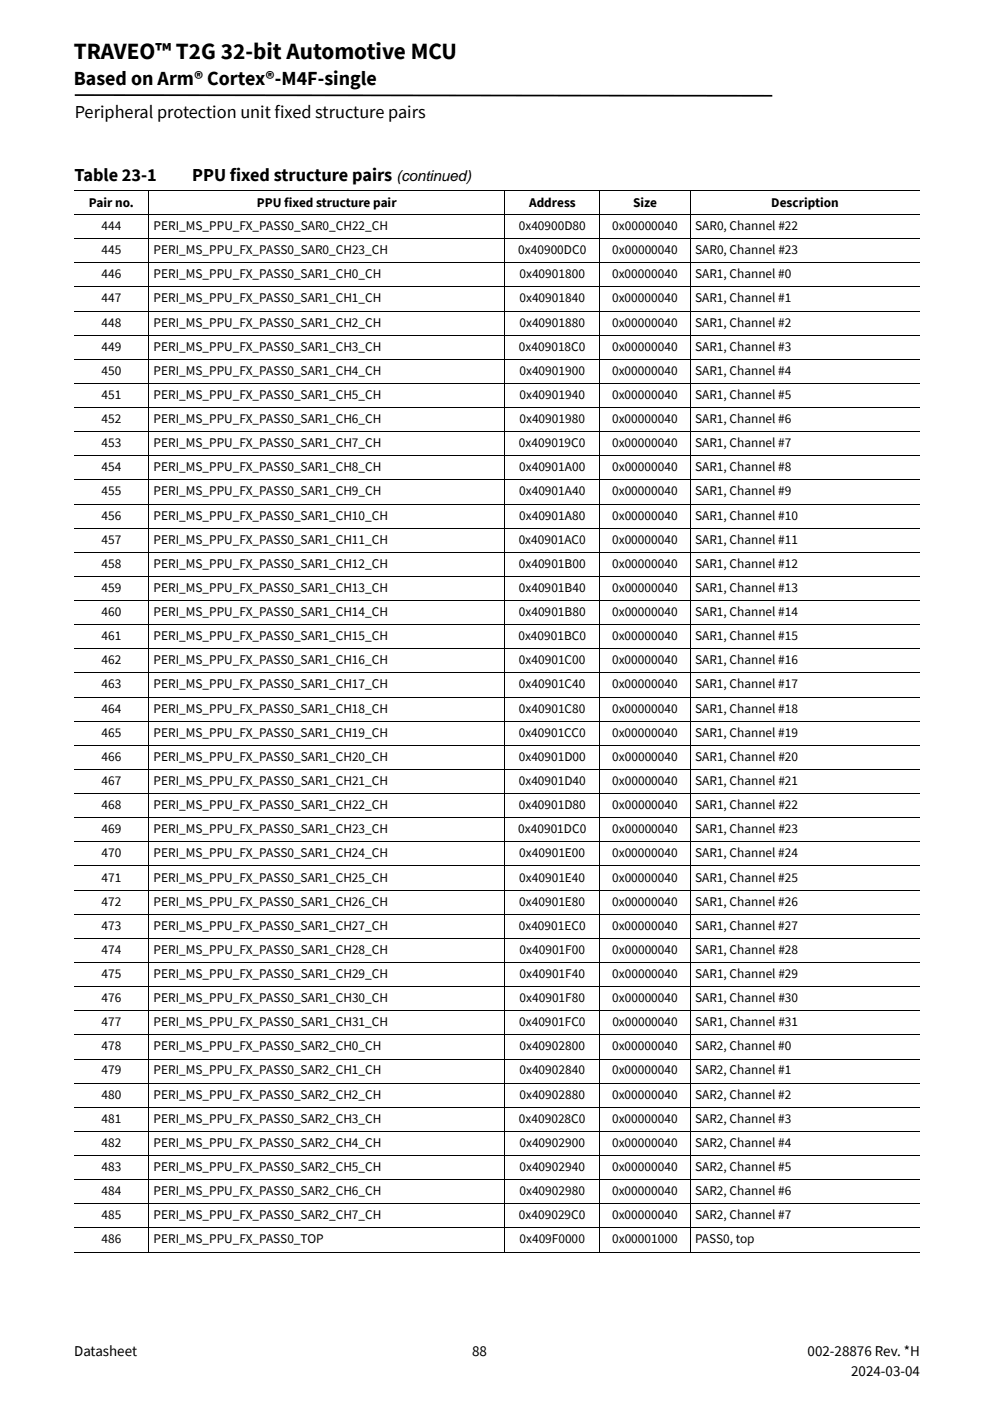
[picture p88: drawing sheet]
<svg xmlns="http://www.w3.org/2000/svg" width="210mm" height="297mm" viewBox="0 0 210 297" stroke-linecap="round" stroke-linejoin="round" font-family="sans-serif">
<defs><g id="words">
<text font-size="4.9" x="15.7" y="12.4">TRAVEO™ T2G 32-bit Automotive MCU</text>
<text font-size="4.2" x="15.7" y="18">Based on Arm® Cortex®-M4F-single</text>
<g font-size="3.9">
<text x="15.9" y="25">Peripheral protection unit fixed structure pairs</text>
<text x="15.8" y="38.4">Table 23-1</text>
<text x="40.8" y="38.4">PPU fixed structure pairs</text>
</g>
<g font-size="3.2">
<text x="84.1" y="38.4">(continued)</text>
<text x="15.7" y="287.5">Datasheet</text>
<text x="100.1" y="287.5">88</text>
<text x="171.2" y="287.5">002-28876 Rev. *H</text>
<text x="180.5" y="291.8">2024-03-04</text>
</g>
<g font-size="2.8">
<text x="18.9" y="43.8">Pair no.</text>
<text x="54.5" y="43.8">PPU fixed structure pair</text>
<text x="112.2" y="43.8">Address</text>
<text x="134.2" y="43.8">Size</text>
<text x="163.5" y="43.8">Description</text>
<text x="21.5" y="48.8">444</text>
<text x="21.5" y="53.9">445</text>
<text x="32.6" y="48.8">PERI_MS_PPU_FX_PASS0_SAR0_CH22_CH</text>
<text x="32.6" y="53.9">PERI_MS_PPU_FX_PASS0_SAR0_CH23_CH</text>
<text x="109.9" y="53.9">0x40900DC0</text>
<text x="110" y="48.8">0x40900D80</text>
<text x="129.8" y="53.9">0x00000040</text>
<text x="129.8" y="48.8">0x00000040</text>
<text x="147.4" y="53.9">SAR0, Channel #23</text>
<text x="147.4" y="48.8">SAR0, Channel #22</text>
<text x="21.5" y="59">446</text>
<text x="32.6" y="59">PERI_MS_PPU_FX_PASS0_SAR1_CH0_CH</text>
<text x="110.1" y="59">0x40901800</text>
<text x="129.8" y="59">0x00000040</text>
<text x="147.4" y="59">SAR1, Channel #0</text>
<text x="21.5" y="64.1">447</text>
<text x="32.6" y="64.1">PERI_MS_PPU_FX_PASS0_SAR1_CH1_CH</text>
<text x="110.1" y="64.1">0x40901840</text>
<text x="129.8" y="64.1">0x00000040</text>
<text x="147.4" y="64.1">SAR1, Channel #1</text>
<text x="21.5" y="69.2">448</text>
<text x="32.6" y="69.2">PERI_MS_PPU_FX_PASS0_SAR1_CH2_CH</text>
<text x="110.1" y="69.2">0x40901880</text>
<text x="129.8" y="69.2">0x00000040</text>
<text x="147.4" y="69.2">SAR1, Channel #2</text>
<text x="21.5" y="74.4">449</text>
<text x="32.6" y="74.4">PERI_MS_PPU_FX_PASS0_SAR1_CH3_CH</text>
<text x="110" y="74.4">0x409018C0</text>
<text x="129.8" y="74.4">0x00000040</text>
<text x="147.4" y="74.4">SAR1, Channel #3</text>
<text x="21.5" y="79.5">450</text>
<text x="32.6" y="79.5">PERI_MS_PPU_FX_PASS0_SAR1_CH4_CH</text>
<text x="110.1" y="79.5">0x40901900</text>
<text x="129.8" y="79.5">0x00000040</text>
<text x="147.4" y="79.5">SAR1, Channel #4</text>
<text x="21.5" y="84.6">451</text>
<text x="21.5" y="89.7">452</text>
<text x="32.6" y="84.6">PERI_MS_PPU_FX_PASS0_SAR1_CH5_CH</text>
<text x="32.6" y="89.7">PERI_MS_PPU_FX_PASS0_SAR1_CH6_CH</text>
<text x="110.1" y="84.6">0x40901940</text>
<text x="110.1" y="89.7">0x40901980</text>
<text x="129.8" y="84.6">0x00000040</text>
<text x="129.8" y="89.7">0x00000040</text>
<text x="147.4" y="84.6">SAR1, Channel #5</text>
<text x="147.4" y="89.7">SAR1, Channel #6</text>
<text x="21.5" y="94.8">453</text>
<text x="32.6" y="94.8">PERI_MS_PPU_FX_PASS0_SAR1_CH7_CH</text>
<text x="110" y="94.8">0x409019C0</text>
<text x="129.8" y="94.8">0x00000040</text>
<text x="147.4" y="94.8">SAR1, Channel #7</text>
<text x="21.5" y="99.9">454</text>
<text x="32.6" y="99.9">PERI_MS_PPU_FX_PASS0_SAR1_CH8_CH</text>
<text x="110.1" y="99.9">0x40901A00</text>
<text x="129.8" y="99.9">0x00000040</text>
<text x="147.4" y="99.9">SAR1, Channel #8</text>
<text x="21.5" y="105">455</text>
<text x="32.6" y="105">PERI_MS_PPU_FX_PASS0_SAR1_CH9_CH</text>
<text x="110.1" y="105">0x40901A40</text>
<text x="129.8" y="105">0x00000040</text>
<text x="147.4" y="105">SAR1, Channel #9</text>
<text x="21.5" y="110.2">456</text>
<text x="32.6" y="110.2">PERI_MS_PPU_FX_PASS0_SAR1_CH10_CH</text>
<text x="110.1" y="110.2">0x40901A80</text>
<text x="129.8" y="110.2">0x00000040</text>
<text x="147.4" y="110.2">SAR1, Channel #10</text>
<text x="21.5" y="115.3">457</text>
<text x="32.6" y="115.3">PERI_MS_PPU_FX_PASS0_SAR1_CH11_CH</text>
<text x="110" y="115.3">0x40901AC0</text>
<text x="129.8" y="115.3">0x00000040</text>
<text x="147.4" y="115.3">SAR1, Channel #11</text>
<text x="21.5" y="120.4">458</text>
<text x="21.5" y="125.5">459</text>
<text x="32.6" y="120.4">PERI_MS_PPU_FX_PASS0_SAR1_CH12_CH</text>
<text x="32.6" y="125.5">PERI_MS_PPU_FX_PASS0_SAR1_CH13_CH</text>
<text x="110" y="120.4">0x40901B00</text>
<text x="110" y="125.5">0x40901B40</text>
<text x="129.8" y="120.4">0x00000040</text>
<text x="129.8" y="125.5">0x00000040</text>
<text x="147.4" y="120.4">SAR1, Channel #12</text>
<text x="147.4" y="125.5">SAR1, Channel #13</text>
<text x="21.5" y="130.6">460</text>
<text x="32.6" y="130.6">PERI_MS_PPU_FX_PASS0_SAR1_CH14_CH</text>
<text x="110" y="130.6">0x40901B80</text>
<text x="129.8" y="130.6">0x00000040</text>
<text x="147.4" y="130.6">SAR1, Channel #14</text>
<text x="21.5" y="135.7">461</text>
<text x="32.6" y="135.7">PERI_MS_PPU_FX_PASS0_SAR1_CH15_CH</text>
<text x="109.9" y="135.7">0x40901BC0</text>
<text x="129.8" y="135.7">0x00000040</text>
<text x="147.4" y="135.7">SAR1, Channel #15</text>
<text x="21.5" y="140.9">462</text>
<text x="32.6" y="140.9">PERI_MS_PPU_FX_PASS0_SAR1_CH16_CH</text>
<text x="110" y="140.9">0x40901C00</text>
<text x="129.8" y="140.9">0x00000040</text>
<text x="147.4" y="140.9">SAR1, Channel #16</text>
<text x="21.5" y="146">463</text>
<text x="32.6" y="146">PERI_MS_PPU_FX_PASS0_SAR1_CH17_CH</text>
<text x="110" y="146">0x40901C40</text>
<text x="129.8" y="146">0x00000040</text>
<text x="147.4" y="146">SAR1, Channel #17</text>
<text x="21.5" y="151.1">464</text>
<text x="32.6" y="151.1">PERI_MS_PPU_FX_PASS0_SAR1_CH18_CH</text>
<text x="110" y="151.1">0x40901C80</text>
<text x="129.8" y="151.1">0x00000040</text>
<text x="147.4" y="151.1">SAR1, Channel #18</text>
<text x="21.5" y="156.2">465</text>
<text x="21.5" y="161.3">466</text>
<text x="32.6" y="156.2">PERI_MS_PPU_FX_PASS0_SAR1_CH19_CH</text>
<text x="32.6" y="161.3">PERI_MS_PPU_FX_PASS0_SAR1_CH20_CH</text>
<text x="110" y="156.2">0x40901CC0</text>
<text x="110" y="161.3">0x40901D00</text>
<text x="129.8" y="156.2">0x00000040</text>
<text x="129.8" y="161.3">0x00000040</text>
<text x="147.4" y="156.2">SAR1, Channel #19</text>
<text x="147.4" y="161.3">SAR1, Channel #20</text>
<text x="21.5" y="166.4">467</text>
<text x="32.6" y="166.4">PERI_MS_PPU_FX_PASS0_SAR1_CH21_CH</text>
<text x="110" y="166.4">0x40901D40</text>
<text x="129.8" y="166.4">0x00000040</text>
<text x="147.4" y="166.4">SAR1, Channel #21</text>
<text x="21.5" y="171.6">468</text>
<text x="32.6" y="171.6">PERI_MS_PPU_FX_PASS0_SAR1_CH22_CH</text>
<text x="110" y="171.6">0x40901D80</text>
<text x="129.8" y="171.6">0x00000040</text>
<text x="147.4" y="171.6">SAR1, Channel #22</text>
<text x="21.5" y="176.7">469</text>
<text x="32.6" y="176.7">PERI_MS_PPU_FX_PASS0_SAR1_CH23_CH</text>
<text x="109.9" y="176.7">0x40901DC0</text>
<text x="129.8" y="176.7">0x00000040</text>
<text x="147.4" y="176.7">SAR1, Channel #23</text>
<text x="21.5" y="181.8">470</text>
<text x="32.6" y="181.8">PERI_MS_PPU_FX_PASS0_SAR1_CH24_CH</text>
<text x="110.1" y="181.8">0x40901E00</text>
<text x="129.8" y="181.8">0x00000040</text>
<text x="147.4" y="181.8">SAR1, Channel #24</text>
<text x="21.5" y="186.9">471</text>
<text x="32.6" y="186.9">PERI_MS_PPU_FX_PASS0_SAR1_CH25_CH</text>
<text x="110.1" y="186.9">0x40901E40</text>
<text x="129.8" y="186.9">0x00000040</text>
<text x="147.4" y="186.9">SAR1, Channel #25</text>
<text x="21.5" y="192">472</text>
<text x="21.5" y="197.1">473</text>
<text x="32.6" y="192">PERI_MS_PPU_FX_PASS0_SAR1_CH26_CH</text>
<text x="32.6" y="197.1">PERI_MS_PPU_FX_PASS0_SAR1_CH27_CH</text>
<text x="110" y="197.1">0x40901EC0</text>
<text x="110.1" y="192">0x40901E80</text>
<text x="129.8" y="197.1">0x00000040</text>
<text x="129.8" y="192">0x00000040</text>
<text x="147.4" y="197.1">SAR1, Channel #27</text>
<text x="147.4" y="192">SAR1, Channel #26</text>
<text x="21.5" y="202.2">474</text>
<text x="32.6" y="202.2">PERI_MS_PPU_FX_PASS0_SAR1_CH28_CH</text>
<text x="110.2" y="202.2">0x40901F00</text>
<text x="129.8" y="202.2">0x00000040</text>
<text x="147.4" y="202.2">SAR1, Channel #28</text>
<text x="21.5" y="207.3">475</text>
<text x="32.6" y="207.3">PERI_MS_PPU_FX_PASS0_SAR1_CH29_CH</text>
<text x="110.2" y="207.3">0x40901F40</text>
<text x="129.8" y="207.3">0x00000040</text>
<text x="147.4" y="207.3">SAR1, Channel #29</text>
<text x="21.5" y="212.5">476</text>
<text x="32.6" y="212.5">PERI_MS_PPU_FX_PASS0_SAR1_CH30_CH</text>
<text x="110.2" y="212.5">0x40901F80</text>
<text x="129.8" y="212.5">0x00000040</text>
<text x="147.4" y="212.5">SAR1, Channel #30</text>
<text x="21.5" y="217.6">477</text>
<text x="32.6" y="217.6">PERI_MS_PPU_FX_PASS0_SAR1_CH31_CH</text>
<text x="110.1" y="217.6">0x40901FC0</text>
<text x="129.8" y="217.6">0x00000040</text>
<text x="147.4" y="217.6">SAR1, Channel #31</text>
<text x="21.5" y="222.7">478</text>
<text x="21.5" y="227.8">479</text>
<text x="32.6" y="222.7">PERI_MS_PPU_FX_PASS0_SAR2_CH0_CH</text>
<text x="32.6" y="227.8">PERI_MS_PPU_FX_PASS0_SAR2_CH1_CH</text>
<text x="110.1" y="222.7">0x40902800</text>
<text x="110.1" y="227.8">0x40902840</text>
<text x="129.8" y="222.7">0x00000040</text>
<text x="129.8" y="227.8">0x00000040</text>
<text x="147.4" y="222.7">SAR2, Channel #0</text>
<text x="147.4" y="227.8">SAR2, Channel #1</text>
<text x="21.5" y="232.9">480</text>
<text x="32.6" y="232.9">PERI_MS_PPU_FX_PASS0_SAR2_CH2_CH</text>
<text x="110.1" y="232.9">0x40902880</text>
<text x="129.8" y="232.9">0x00000040</text>
<text x="147.4" y="232.9">SAR2, Channel #2</text>
<text x="21.5" y="238">481</text>
<text x="32.6" y="238">PERI_MS_PPU_FX_PASS0_SAR2_CH3_CH</text>
<text x="110" y="238">0x409028C0</text>
<text x="129.8" y="238">0x00000040</text>
<text x="147.4" y="238">SAR2, Channel #3</text>
<text x="21.5" y="243.2">482</text>
<text x="32.6" y="243.2">PERI_MS_PPU_FX_PASS0_SAR2_CH4_CH</text>
<text x="110.1" y="243.2">0x40902900</text>
<text x="129.8" y="243.2">0x00000040</text>
<text x="147.4" y="243.2">SAR2, Channel #4</text>
<text x="21.5" y="248.3">483</text>
<text x="32.6" y="248.3">PERI_MS_PPU_FX_PASS0_SAR2_CH5_CH</text>
<text x="110.1" y="248.3">0x40902940</text>
<text x="129.8" y="248.3">0x00000040</text>
<text x="147.4" y="248.3">SAR2, Channel #5</text>
<text x="21.5" y="253.4">484</text>
<text x="32.6" y="253.4">PERI_MS_PPU_FX_PASS0_SAR2_CH6_CH</text>
<text x="110.1" y="253.4">0x40902980</text>
<text x="129.8" y="253.4">0x00000040</text>
<text x="147.4" y="253.4">SAR2, Channel #6</text>
<text x="21.5" y="258.5">485</text>
<text x="21.5" y="263.6">486</text>
<text x="32.6" y="263.6">PERI_MS_PPU_FX_PASS0_TOP</text>
<text x="32.6" y="258.5">PERI_MS_PPU_FX_PASS0_SAR2_CH7_CH</text>
<text x="110" y="258.5">0x409029C0</text>
<text x="110.2" y="263.6">0x409F0000</text>
<text x="129.8" y="258.5">0x00000040</text>
<text x="129.8" y="263.6">0x00001000</text>
<text x="147.4" y="263.6">PASS0, top</text>
<text x="147.4" y="258.5">SAR2, Channel #7</text>
</g>
</g></defs>
<path d="M15.9 20l147.8 .1v.4l-147.8-.2z" fill="#000"/>
<path d="M169.2 5.1h36.3v16h-36.3z" fill="#fff"/>
<g fill="none" stroke="#000" stroke-width=".21">
<path d="M15.8 40.4h179.2M15.8 45.5h179.2M15.8 50.6h179.2M15.8 55.7h179.2M31.5 40.3v225.2M107 45.4v220.1M107.1 40.3v5.3M127.2 40.3v225.2M146.3 40.3v225.2M15.8 60.8h179.2M15.8 66h179.2M15.8 71.1h179.2"/>
<path d="M15.8 76.2h179.2M15.8 81.3h179.2M15.8 86.4h179.2M15.8 91.5h179.2M15.8 96.6h179.2M15.8 101.7h179.2M15.8 106.9h179.2M15.8 112h179.2M15.8 117.1h179.2M15.8 122.2h179.2M15.8 127.3h179.2M15.8 132.4h179.2"/>
<path d="M15.8 137.6h179.2M15.8 142.7h179.2M15.8 147.8h179.2M15.8 152.9h179.2M15.8 158h179.2M15.8 163.1h179.2M15.8 168.3h179.2M15.8 173.4h179.2M15.8 178.5h179.2M15.8 183.6h179.2M15.8 188.7h179.2M15.8 193.8h179.2"/>
<path d="M15.8 198.9h179.2M15.8 204.1h179.2M15.8 209.2h179.2M15.8 214.3h179.2M15.8 219.4h179.2M15.8 224.5h179.2M15.8 229.6h179.2M15.8 234.8h179.2M15.8 239.9h179.2M15.8 245h179.2M15.8 250.1h179.2M15.8 255.2h179.2"/>
<path d="M15.8 260.3h179.2M15.8 265.5h179.2"/>
</g>
<use href="#words"/>
</svg>
